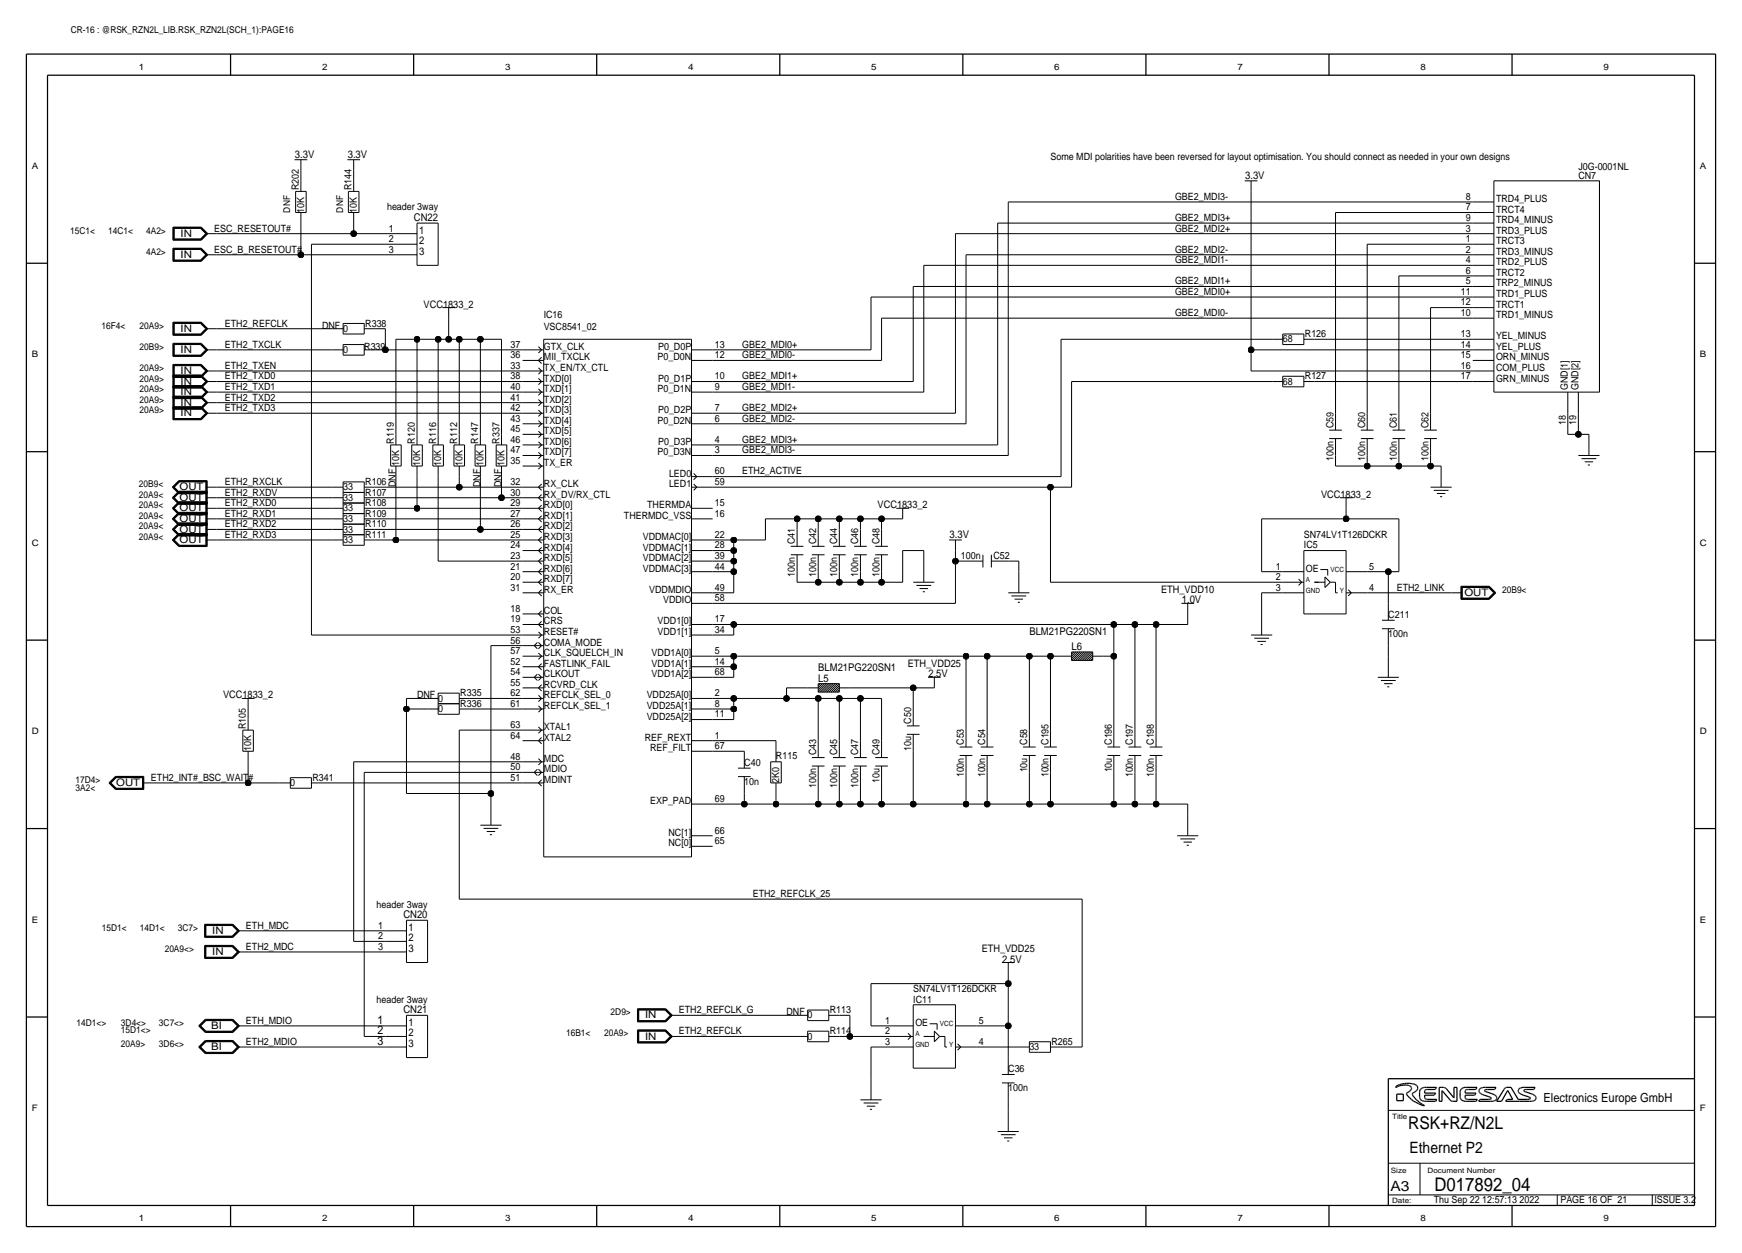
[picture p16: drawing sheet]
<svg xmlns="http://www.w3.org/2000/svg" width="419mm" height="301mm" viewBox="0 0 419 301" stroke-linecap="round" stroke-linejoin="round" font-family="sans-serif">
<defs><g id="words">
<text font-size="4.5" x="345.1" y="286.3">D017892_04</text>
<text font-size="4.2" x="338.8" y="271.6">RSK+RZ/N2L</text>
<text font-size="3.8" x="339.1" y="277.2">Ethernet P2</text>
<text font-size="3.4" x="334.5" y="286.3">A3</text>
<text font-size="3" x="371.3" y="265">Electronics Europe GmbH</text>
<g font-size="2.9">
<text x="90.8" y="251.3">3</text>
<text x="90.8" y="248.7">2</text>
<text x="90.8" y="246.2">1</text>
</g>
<g font-size="2.6">
<text x="71" y="37.9">3.3V</text>
<text x="83.7" y="37.9">3.3V</text>
<text x="299.6" y="43">3.3V</text>
<text x="99.6" y="53.1">CN22</text>
<text x="100.8" y="58.7">2</text>
<text x="100.8" y="56.2">1</text>
<text x="100.8" y="61.3">3</text>
<text x="228.4" y="129.3">3.3V</text>
<text x="284.3" y="145.1">1.0V</text>
<text x="247.6" y="152.7">BLM21PG220SN1</text>
<text x="196.8" y="161.3">BLM21PG220SN1</text>
<text x="257.8" y="156.3">L6</text>
<text x="196.8" y="163.9">L5</text>
<text x="223.4" y="162.9">2.5V</text>
<text x="97" y="220.8">CN20</text>
<text x="98.3" y="226.4">2</text>
<text x="98.3" y="223.8">1</text>
<text x="98.3" y="228.9">3</text>
<text x="241.1" y="231.4">2.5V</text>
<text x="97" y="243.6">CN21</text>
<text x="98.3" y="251.8">3</text>
<text x="98.3" y="249.2">2</text>
<text x="98.3" y="246.7">1</text>
</g>
<g font-size="2.5">
<text x="43.4" y="56.9">IN</text>
<text x="43.4" y="62">IN</text>
<text x="101.9" y="74">VCC1833_2</text>
<text x="43.4" y="79.8">IN</text>
<text x="43.4" y="84.9">IN</text>
<text x="43.4" y="90">IN</text>
<text x="43.4" y="92.5">IN</text>
<text x="43.4" y="95">IN</text>
<text x="43.4" y="97.6">IN</text>
<text x="43.4" y="100.1">IN</text>
<text x="43.2" y="117.9">OUT</text>
<text x="317.8" y="119.7">VCC1833_2</text>
<text x="43.2" y="120.4">OUT</text>
<text x="43.2" y="123">OUT</text>
<text x="43.2" y="125.5">OUT</text>
<text x="211.1" y="122.2">VCC1833_2</text>
<text x="43.2" y="130.6">OUT</text>
<text x="43.2" y="128.1">OUT</text>
<text x="279.4" y="142.5">ETH_VDD10</text>
<text x="352.3" y="143.3">OUT</text>
<text x="218.4" y="160.3">ETH_VDD25</text>
<text x="53.7" y="167.9">VCC1833_2</text>
<text x="27.9" y="189">OUT</text>
<text x="51.1" y="224.6">IN</text>
<text x="51.1" y="229.7">IN</text>
<text x="236.2" y="228.9">ETH_VDD25</text>
<text x="155.2" y="244.9">IN</text>
<text x="50.8" y="247.4">BI</text>
<text x="155.2" y="250">IN</text>
<text x="50.8" y="252.5">BI</text>
</g>
<g font-size="2.4">
<text x="252.7" y="38.4">Some MDI polarities have been reversed for layout optimisation. You should connect as needed in your own designs</text>
<text x="379.7" y="40.8">J0G-0001NL</text>
<text x="71.9" y="45.8" transform="rotate(-90 71.9 45.8)">R202</text>
<text x="84.6" y="45.8" transform="rotate(-90 84.6 45.8)">R144</text>
<text x="379.7" y="43">CN7</text>
<text x="73.2" y="51.1" transform="rotate(-90 73.2 51.1)">10K</text>
<text x="85.9" y="51.1" transform="rotate(-90 85.9 51.1)">10K</text>
<text x="93.1" y="50.6">header 3way</text>
<text x="282.7" y="48.1">GBE2_MDI3-</text>
<text x="282.7" y="53.1">GBE2_MDI3+</text>
<text x="352.6" y="48.1">8</text>
<text x="352.6" y="53.1">9</text>
<text x="352.6" y="50.6">7</text>
<text x="359.9" y="53.6">TRD4_MINUS</text>
<text x="359.9" y="48.6">TRD4_PLUS</text>
<text x="359.9" y="51.1">TRCT4</text>
<text x="51.6" y="55.7">ESC_RESETOUT#</text>
<text x="93.5" y="58.2">2</text>
<text x="93.5" y="55.7">1</text>
<text x="282.7" y="55.7">GBE2_MDI2+</text>
<text x="352.6" y="55.7">3</text>
<text x="352.6" y="58.2">1</text>
<text x="359.9" y="56.2">TRD3_PLUS</text>
<text x="359.9" y="58.7">TRCT3</text>
<text x="51.6" y="60.8">ESC_B_RESETOUT#</text>
<text x="93.5" y="60.8">3</text>
<text x="282.7" y="60.8">GBE2_MDI2-</text>
<text x="282.7" y="63.3">GBE2_MDI1-</text>
<text x="352.6" y="60.8">2</text>
<text x="352.6" y="63.3">4</text>
<text x="352.6" y="65.8">6</text>
<text x="359.9" y="63.8">TRD2_PLUS</text>
<text x="359.9" y="61.3">TRD3_MINUS</text>
<text x="282.7" y="68.4">GBE2_MDI1+</text>
<text x="282.7" y="70.9">GBE2_MDI0+</text>
<text x="351.4" y="70.9">11</text>
<text x="352.6" y="68.4">5</text>
<text x="359.9" y="68.9">TRP2_MINUS</text>
<text x="359.9" y="71.4">TRD1_PLUS</text>
<text x="359.9" y="66.3">TRCT2</text>
<text x="130.8" y="76.5">IC16</text>
<text x="282.7" y="76">GBE2_MDI0-</text>
<text x="351.4" y="76">10</text>
<text x="351.4" y="73.5">12</text>
<text x="359.9" y="74">TRCT1</text>
<text x="359.9" y="76.5">TRD1_MINUS</text>
<text x="54.1" y="78.5">ETH2_REFCLK</text>
<text x="54.1" y="83.6">ETH2_TXCLK</text>
<text x="77.5" y="79">DNF</text>
<text x="82.5" y="79.8">0</text>
<text x="87.9" y="78.5">R338</text>
<text x="122.8" y="83.6">37</text>
<text x="130.8" y="79.4">VSC8541_02</text>
<text x="172" y="83.6">13</text>
<text x="178.6" y="83.6">GBE2_MDI0+</text>
<text x="308.6" y="82.3">68</text>
<text x="313.9" y="81.1">R126</text>
<text x="351.4" y="83.6">14</text>
<text x="351.4" y="81.1">13</text>
<text x="359.9" y="81.6">YEL_MINUS</text>
<text x="54.1" y="88.7">ETH2_TXEN</text>
<text x="82.5" y="84.9">0</text>
<text x="87.6" y="84.1">R339</text>
<text x="122.8" y="88.7">33</text>
<text x="122.8" y="86.2">36</text>
<text x="130.9" y="84.1">GTX_CLK</text>
<text x="130.9" y="86.7">MII_TXCLK</text>
<text x="130.9" y="89.2">TX_EN/TX_CTL</text>
<text x="158.2" y="86.7">P0_D0N</text>
<text x="158.3" y="84.1">P0_D0P</text>
<text x="172" y="86.2">12</text>
<text x="178.6" y="86.2">GBE2_MDI0-</text>
<text x="351.4" y="86.2">15</text>
<text x="351.4" y="88.7">16</text>
<text x="359.9" y="89.2">COM_PLUS</text>
<text x="359.9" y="86.7">ORN_MINUS</text>
<text x="359.9" y="84.1">YEL_PLUS</text>
<text x="54.1" y="91.2">ETH2_TXD0</text>
<text x="54.1" y="93.8">ETH2_TXD1</text>
<text x="122.8" y="93.8">40</text>
<text x="122.8" y="91.2">38</text>
<text x="130.9" y="94.3">TXD[1]</text>
<text x="130.9" y="91.7">TXD[0]</text>
<text x="158.2" y="94.3">P0_D1N</text>
<text x="158.3" y="91.7">P0_D1P</text>
<text x="172" y="91.2">10</text>
<text x="172" y="93.8">9</text>
<text x="178.6" y="91.2">GBE2_MDI1+</text>
<text x="178.6" y="93.8">GBE2_MDI1-</text>
<text x="308.6" y="92.5">68</text>
<text x="313.9" y="91.2">R127</text>
<text x="351.4" y="91.2">17</text>
<text x="359.9" y="91.7">GRN_MINUS</text>
<text x="377.2" y="93.8" transform="rotate(-90 377.2 93.8)">GND[1]</text>
<text x="379.7" y="93.8" transform="rotate(-90 379.7 93.8)">GND[2]</text>
<text x="54.1" y="98.9">ETH2_TXD3</text>
<text x="54.1" y="96.3">ETH2_TXD2</text>
<text x="122.8" y="101.4">43</text>
<text x="122.8" y="98.9">42</text>
<text x="122.8" y="96.3">41</text>
<text x="130.9" y="101.9">TXD[4]</text>
<text x="130.9" y="99.4">TXD[3]</text>
<text x="130.9" y="96.8">TXD[2]</text>
<text x="158.2" y="101.9">P0_D2N</text>
<text x="158.3" y="99.4">P0_D2P</text>
<text x="172" y="98.9">7</text>
<text x="172" y="101.4">6</text>
<text x="178.6" y="98.9">GBE2_MDI2+</text>
<text x="178.6" y="101.4">GBE2_MDI2-</text>
<text x="94.7" y="106.7" transform="rotate(-90 94.7 106.7)">R119</text>
<text x="99.8" y="106.7" transform="rotate(-90 99.8 106.7)">R120</text>
<text x="104.9" y="106.7" transform="rotate(-90 104.9 106.7)">R116</text>
<text x="110" y="106.7" transform="rotate(-90 110 106.7)">R112</text>
<text x="115.1" y="106.7" transform="rotate(-90 115.1 106.7)">R147</text>
<text x="120.1" y="106.7" transform="rotate(-90 120.1 106.7)">R337</text>
<text x="122.8" y="106.5">46</text>
<text x="122.8" y="103.9">45</text>
<text x="130.9" y="107">TXD[6]</text>
<text x="130.9" y="104.4">TXD[5]</text>
<text x="158.3" y="107">P0_D3P</text>
<text x="172" y="106.5">4</text>
<text x="178.6" y="106.5">GBE2_MDI3+</text>
<text x="320.8" y="102.9" transform="rotate(-90 320.8 102.9)">C59</text>
<text x="328.4" y="102.9" transform="rotate(-90 328.4 102.9)">C60</text>
<text x="336" y="102.9" transform="rotate(-90 336 102.9)">C61</text>
<text x="343.7" y="102.9" transform="rotate(-90 343.7 102.9)">C62</text>
<text x="376.7" y="102.3" transform="rotate(-90 376.7 102.3)">18</text>
<text x="379.2" y="102.3" transform="rotate(-90 379.2 102.3)">19</text>
<text x="96" y="112.1" transform="rotate(-90 96 112.1)">10K</text>
<text x="101.1" y="112.1" transform="rotate(-90 101.1 112.1)">10K</text>
<text x="106.2" y="112.1" transform="rotate(-90 106.2 112.1)">10K</text>
<text x="111.3" y="112.1" transform="rotate(-90 111.3 112.1)">10K</text>
<text x="116.3" y="112.1" transform="rotate(-90 116.3 112.1)">10K</text>
<text x="121.4" y="112.1" transform="rotate(-90 121.4 112.1)">10K</text>
<text x="122.8" y="109">47</text>
<text x="122.8" y="111.6">35</text>
<text x="130.9" y="109.5">TXD[7]</text>
<text x="130.9" y="112.1">TX_ER</text>
<text x="158.2" y="109.5">P0_D3N</text>
<text x="172" y="109">3</text>
<text x="178.6" y="109">GBE2_MDI3-</text>
<text x="320.8" y="110.7" transform="rotate(-90 320.8 110.7)">100n</text>
<text x="328.4" y="110.7" transform="rotate(-90 328.4 110.7)">100n</text>
<text x="336" y="110.7" transform="rotate(-90 336 110.7)">100n</text>
<text x="343.7" y="110.7" transform="rotate(-90 343.7 110.7)">100n</text>
<text x="54.1" y="119.2">ETH2_RXDV</text>
<text x="54.1" y="116.6">ETH2_RXCLK</text>
<text x="82.5" y="117.9">33</text>
<text x="87.9" y="116.6">R106</text>
<text x="87.9" y="119.2">R107</text>
<text x="95.2" y="117.1" transform="rotate(-90 95.2 117.1)">DNF</text>
<text x="115.6" y="117.1" transform="rotate(-90 115.6 117.1)">DNF</text>
<text x="120.6" y="117.1" transform="rotate(-90 120.6 117.1)">DNF</text>
<text x="122.8" y="119.2">30</text>
<text x="122.8" y="116.6">32</text>
<text x="130.9" y="117.1">RX_CLK</text>
<text x="130.9" y="119.7">RX_DV/RX_CTL</text>
<text x="161" y="114.6">LED0</text>
<text x="161" y="117.1">LED1</text>
<text x="172" y="116.6">59</text>
<text x="172" y="114.1">60</text>
<text x="178.6" y="114.1">ETH2_ACTIVE</text>
<text x="54.1" y="124.3">ETH2_RXD1</text>
<text x="54.1" y="121.7">ETH2_RXD0</text>
<text x="82.5" y="125.5">33</text>
<text x="82.5" y="123">33</text>
<text x="82.5" y="120.4">33</text>
<text x="87.9" y="121.7">R108</text>
<text x="87.9" y="124.3">R109</text>
<text x="122.8" y="124.3">27</text>
<text x="122.8" y="121.7">29</text>
<text x="130.9" y="124.8">RXD[1]</text>
<text x="130.9" y="122.2">RXD[0]</text>
<text x="150.1" y="124.8">THERMDC_VSS</text>
<text x="155.7" y="122.2">THERMDA</text>
<text x="172" y="124.3">16</text>
<text x="172" y="121.7">15</text>
<text x="54.1" y="129.3">ETH2_RXD3</text>
<text x="54.1" y="126.8">ETH2_RXD2</text>
<text x="82.5" y="128.1">33</text>
<text x="82.5" y="130.6">33</text>
<text x="87.9" y="129.3">R111</text>
<text x="87.9" y="126.8">R110</text>
<text x="122.8" y="131.9">24</text>
<text x="122.8" y="129.3">25</text>
<text x="122.8" y="126.8">26</text>
<text x="130.9" y="129.8">RXD[3]</text>
<text x="130.9" y="127.3">RXD[2]</text>
<text x="154.6" y="129.8">VDDMAC[0]</text>
<text x="172" y="131.9">28</text>
<text x="172" y="129.3">22</text>
<text x="191.3" y="130.9" transform="rotate(-90 191.3 130.9)">C41</text>
<text x="196.3" y="130.9" transform="rotate(-90 196.3 130.9)">C42</text>
<text x="201.4" y="130.9" transform="rotate(-90 201.4 130.9)">C44</text>
<text x="206.5" y="130.9" transform="rotate(-90 206.5 130.9)">C46</text>
<text x="211.6" y="130.9" transform="rotate(-90 211.6 130.9)">C48</text>
<text x="313.7" y="129.3">SN74LV1T126DCKR</text>
<text x="313.7" y="131.9">IC5</text>
<text x="122.8" y="137">21</text>
<text x="122.8" y="134.4">23</text>
<text x="130.9" y="137.5">RXD[6]</text>
<text x="130.9" y="134.9">RXD[5]</text>
<text x="130.9" y="132.4">RXD[4]</text>
<text x="154.6" y="137.5">VDDMAC[3]</text>
<text x="154.6" y="134.9">VDDMAC[2]</text>
<text x="154.6" y="132.4">VDDMAC[1]</text>
<text x="172" y="137">44</text>
<text x="172" y="134.4">39</text>
<text x="231.2" y="134.4">100n</text>
<text x="239" y="134.4">C52</text>
<text x="306.9" y="137">1</text>
<text x="314.2" y="137.5">OE</text>
<text x="329.4" y="137">5</text>
<text x="122.8" y="139.5">20</text>
<text x="122.8" y="142">31</text>
<text x="130.9" y="140">RXD[7]</text>
<text x="130.9" y="142.5">RX_ER</text>
<text x="156.2" y="142.5">VDDMDIO</text>
<text x="172" y="142">49</text>
<text x="191.3" y="138.7" transform="rotate(-90 191.3 138.7)">100n</text>
<text x="196.3" y="138.7" transform="rotate(-90 196.3 138.7)">100n</text>
<text x="201.4" y="138.7" transform="rotate(-90 201.4 138.7)">100n</text>
<text x="206.5" y="138.7" transform="rotate(-90 206.5 138.7)">100n</text>
<text x="211.6" y="138.7" transform="rotate(-90 211.6 138.7)">100n</text>
<text x="306.9" y="142">3</text>
<text x="306.9" y="139.5">2</text>
<text x="329.4" y="142">4</text>
<text x="336" y="142">ETH2_LINK</text>
<text x="122.8" y="149.7">19</text>
<text x="122.8" y="147.1">18</text>
<text x="130.9" y="147.6">COL</text>
<text x="159.5" y="145.1">VDDIO</text>
<text x="172" y="144.6">58</text>
<text x="172" y="149.7">17</text>
<text x="334" y="148.6">C211</text>
<text x="122.8" y="152.2">53</text>
<text x="122.8" y="154.7">56</text>
<text x="130.9" y="155.2">COMA_MODE</text>
<text x="130.9" y="152.7">RESET#</text>
<text x="130.9" y="150.2">CRS</text>
<text x="158.2" y="152.7">VDD1[1]</text>
<text x="158.2" y="150.2">VDD1[0]</text>
<text x="172" y="152.2">34</text>
<text x="334" y="153.2">100n</text>
<text x="122.8" y="159.8">52</text>
<text x="122.8" y="157.3">57</text>
<text x="130.9" y="157.8">CLK_SQUELCH_IN</text>
<text x="130.9" y="160.3">FASTLINK_FAIL</text>
<text x="156.8" y="160.3">VDD1A[1]</text>
<text x="156.8" y="157.8">VDD1A[0]</text>
<text x="172" y="159.8">14</text>
<text x="172" y="157.3">5</text>
<text x="100.3" y="167.9">DNF</text>
<text x="110.7" y="167.4">R335</text>
<text x="122.8" y="167.4">62</text>
<text x="122.8" y="164.9">55</text>
<text x="122.8" y="162.4">54</text>
<text x="130.9" y="167.9">REFCLK_SEL_0</text>
<text x="130.9" y="165.4">RCVRD_CLK</text>
<text x="130.9" y="162.9">CLKOUT</text>
<text x="155.6" y="167.9">VDD25A[0]</text>
<text x="156.8" y="162.9">VDD1A[2]</text>
<text x="172" y="167.4">2</text>
<text x="172" y="162.4">68</text>
<text x="105.4" y="168.7">0</text>
<text x="105.4" y="171.2">0</text>
<text x="110.7" y="170">R336</text>
<text x="122.8" y="170">61</text>
<text x="130.9" y="170.5">REFCLK_SEL_1</text>
<text x="155.6" y="173">VDD25A[2]</text>
<text x="155.6" y="170.5">VDD25A[1]</text>
<text x="172" y="172.5">11</text>
<text x="172" y="170">8</text>
<text x="59.2" y="175.3" transform="rotate(-90 59.2 175.3)">R105</text>
<text x="122.8" y="177.6">64</text>
<text x="122.8" y="175.1">63</text>
<text x="130.9" y="178.1">XTAL2</text>
<text x="130.9" y="175.6">XTAL1</text>
<text x="155.1" y="178.1">REF_REXT</text>
<text x="172" y="177.6">1</text>
<text x="219.2" y="174" transform="rotate(-90 219.2 174)">C50</text>
<text x="231.9" y="179.1" transform="rotate(-90 231.9 179.1)">C53</text>
<text x="237" y="179.1" transform="rotate(-90 237 179.1)">C54</text>
<text x="247.1" y="179.1" transform="rotate(-90 247.1 179.1)">C58</text>
<text x="252.2" y="179.1" transform="rotate(-90 252.2 179.1)">C195</text>
<text x="267.5" y="179.1" transform="rotate(-90 267.5 179.1)">C196</text>
<text x="272.5" y="179.1" transform="rotate(-90 272.5 179.1)">C197</text>
<text x="277.6" y="179.1" transform="rotate(-90 277.6 179.1)">C198</text>
<text x="60.5" y="180.6" transform="rotate(-90 60.5 180.6)">10K</text>
<text x="122.8" y="185.2">50</text>
<text x="122.8" y="182.7">48</text>
<text x="130.9" y="185.7">MDIO</text>
<text x="130.9" y="183.2">MDC</text>
<text x="156.4" y="180.6">REF_FILT</text>
<text x="172" y="180.1">67</text>
<text x="179.1" y="184.2">C40</text>
<text x="186.7" y="182.4">R115</text>
<text x="196.3" y="181.7" transform="rotate(-90 196.3 181.7)">C43</text>
<text x="201.4" y="181.7" transform="rotate(-90 201.4 181.7)">C45</text>
<text x="206.5" y="181.7" transform="rotate(-90 206.5 181.7)">C47</text>
<text x="211.6" y="181.7" transform="rotate(-90 211.6 181.7)">C49</text>
<text x="219.2" y="180.7" transform="rotate(-90 219.2 180.7)">10u</text>
<text x="247.1" y="185.7" transform="rotate(-90 247.1 185.7)">10u</text>
<text x="267.5" y="185.7" transform="rotate(-90 267.5 185.7)">10u</text>
<text x="36.3" y="187.8">ETH2_INT#_BSC_WAIT#</text>
<text x="69.8" y="189">0</text>
<text x="75.2" y="187.8">R341</text>
<text x="122.8" y="187.8">51</text>
<text x="130.9" y="188.3">MDINT</text>
<text x="179.1" y="188.8">10n</text>
<text x="187.5" y="188.3" transform="rotate(-90 187.5 188.3)">2K0</text>
<text x="196.3" y="189.5" transform="rotate(-90 196.3 189.5)">100n</text>
<text x="201.4" y="189.5" transform="rotate(-90 201.4 189.5)">100n</text>
<text x="206.5" y="189.5" transform="rotate(-90 206.5 189.5)">100n</text>
<text x="211.6" y="188.3" transform="rotate(-90 211.6 188.3)">10u</text>
<text x="231.9" y="186.9" transform="rotate(-90 231.9 186.9)">100n</text>
<text x="237" y="186.9" transform="rotate(-90 237 186.9)">100n</text>
<text x="252.2" y="186.9" transform="rotate(-90 252.2 186.9)">100n</text>
<text x="272.5" y="186.9" transform="rotate(-90 272.5 186.9)">100n</text>
<text x="277.6" y="186.9" transform="rotate(-90 277.6 186.9)">100n</text>
<text x="156.4" y="193.3">EXP_PAD</text>
<text x="172" y="192.8">69</text>
<text x="160.8" y="201">NC[1]</text>
<text x="160.8" y="203.5">NC[0]</text>
<text x="172" y="200.5">66</text>
<text x="172" y="203">65</text>
<text x="181.1" y="215.7">ETH2_REFCLK_25</text>
<text x="90.6" y="218.2">header 3way</text>
<text x="59.2" y="223.3">ETH_MDC</text>
<text x="91" y="225.9">2</text>
<text x="91" y="223.3">1</text>
<text x="59.2" y="228.4">ETH2_MDC</text>
<text x="91" y="228.4">3</text>
<text x="219.7" y="238.6">SN74LV1T126DCKR</text>
<text x="90.6" y="241.1">header 3way</text>
<text x="163.3" y="243.6">ETH2_REFCLK_G</text>
<text x="189.2" y="244.1">DNF</text>
<text x="194.3" y="244.9">0</text>
<text x="199.6" y="243.6">R113</text>
<text x="219.7" y="241.1">IC11</text>
<text x="59.2" y="246.2">ETH_MDIO</text>
<text x="59.2" y="251.3">ETH2_MDIO</text>
<text x="163.3" y="248.7">ETH2_REFCLK</text>
<text x="194.3" y="250">0</text>
<text x="199.6" y="248.7">R114</text>
<text x="212.9" y="246.2">1</text>
<text x="212.9" y="251.3">3</text>
<text x="212.9" y="248.7">2</text>
<text x="220.2" y="246.7">OE</text>
<text x="235.5" y="251.3">4</text>
<text x="235.5" y="246.2">5</text>
<text x="253" y="251.3">R265</text>
<text x="242.6" y="257.9">C36</text>
<text x="247.6" y="252.5">33</text>
<text x="242.6" y="262.4">100n</text>
<text x="344.9" y="289.4">Thu Sep 22 12:57:13 2022</text>
<text x="375.4" y="289.4">PAGE 16 OF 21</text>
<text x="398" y="289.4">ISSUE 3.2</text>
</g>
<g font-size="2.3">
<text x="17" y="7.9">CR-16 : @RSK_RZN2L_LIB.RSK_RZN2L(SCH_1):PAGE16</text>
<text x="69.8" y="51.1" transform="rotate(-90 69.8 51.1)">DNF</text>
<text x="82.5" y="51.1" transform="rotate(-90 82.5 51.1)">DNF</text>
<text x="16.9" y="56.2">15C1&lt;</text>
<text x="26" y="56.2">14C1&lt;</text>
<text x="35.2" y="56.2">4A2&gt;</text>
<text x="35.2" y="61.3">4A2&gt;</text>
<text x="24.4" y="79">16F4&lt;</text>
<text x="33.6" y="79">20A9&gt;</text>
<text x="33.6" y="89.2">20A9&gt;</text>
<text x="33.6" y="84.1">20B9&gt;</text>
<text x="33.6" y="91.7">20A9&gt;</text>
<text x="33.6" y="94.3">20A9&gt;</text>
<text x="33.6" y="99.4">20A9&gt;</text>
<text x="33.6" y="96.8">20A9&gt;</text>
<text x="33.4" y="119.7">20A9&lt;</text>
<text x="33.4" y="117.1">20B9&lt;</text>
<text x="33.4" y="124.8">20A9&lt;</text>
<text x="33.4" y="122.2">20A9&lt;</text>
<text x="33.4" y="129.8">20A9&lt;</text>
<text x="33.4" y="127.3">20A9&lt;</text>
<text x="361.4" y="142.5">20B9&lt;</text>
<text x="18.2" y="188.3">17D4&gt;</text>
<text x="18.2" y="190.1">3A2&lt;</text>
<text x="24.5" y="223.8">15D1&lt;</text>
<text x="33.6" y="223.8">14D1&lt;</text>
<text x="42.8" y="223.8">3C7&gt;</text>
<text x="39.6" y="228.9">20A9&lt;&gt;</text>
<text x="146.9" y="244.1">2D9&gt;</text>
<text x="18.4" y="246.7">14D1&lt;&gt;</text>
<text x="29.1" y="246.7">3D4&lt;&gt;</text>
<text x="29.1" y="248.5">15D1&lt;&gt;</text>
<text x="29.1" y="251.8">20A9&gt;</text>
<text x="38.3" y="246.7">3C7&lt;&gt;</text>
<text x="38.3" y="251.8">3D6&lt;&gt;</text>
<text x="136.2" y="249.2">16B1&lt;</text>
<text x="145.3" y="249.2">20A9&gt;</text>
</g>
<g font-size="2.1">
<text x="33.4" y="16.8">1</text>
<text x="77.5" y="16.8">2</text>
<text x="121.5" y="16.8">3</text>
<text x="165.6" y="16.8">4</text>
<text x="209.6" y="16.8">5</text>
<text x="253.6" y="16.8">6</text>
<text x="297.7" y="16.8">7</text>
<text x="341.7" y="16.8">8</text>
<text x="385.8" y="16.8">9</text>
<text x="7.6" y="40.6">A</text>
<text x="408.9" y="40.6">A</text>
<text x="7.6" y="86">B</text>
<text x="408.9" y="86">B</text>
<text x="7.6" y="131.3">C</text>
<text x="408.9" y="131.3">C</text>
<text x="7.6" y="176.6">D</text>
<text x="408.9" y="176.6">D</text>
<text x="7.6" y="221.9">E</text>
<text x="408.9" y="221.9">E</text>
<text x="7.6" y="267.2">F</text>
<text x="408.9" y="267.2">F</text>
<text x="33.4" y="293.7">1</text>
<text x="77.5" y="293.7">2</text>
<text x="121.5" y="293.7">3</text>
<text x="165.6" y="293.7">4</text>
<text x="209.6" y="293.7">5</text>
<text x="253.6" y="293.7">6</text>
<text x="297.7" y="293.7">7</text>
<text x="341.7" y="293.7">8</text>
<text x="385.8" y="293.7">9</text>
</g>
<g font-size="1.8">
<text x="334.9" y="269">Title</text>
<text x="334.6" y="282.1">Size</text>
<text x="343.5" y="282.1">Document Number</text>
<text x="334.9" y="289.4">Date:</text>
</g>
<g font-size="1.7">
<text x="320.1" y="137.5">VCC</text>
<text x="314.2" y="142.5">GND</text>
<text x="314.2" y="140">A</text>
<text x="322.3" y="142.5">Y</text>
<text x="220.2" y="251.8">GND</text>
<text x="220.2" y="249.2">A</text>
<text x="226.1" y="246.7">VCC</text>
<text x="228.3" y="251.8">Y</text>
</g>
</g></defs>
<g fill="none" stroke="#000" stroke-width=".24">
<path d="M70.9 38.4h3zM72.4 38.4v2.5zM83.6 38.4h3zM85.1 38.4v2.5zM41.6 59.7v3.1zM41.6 59.7h6.8zM41.6 54.6v3.2zM41.6 57.8h6.8zM41.6 54.6h6.8zM41.7 59.8h6.7zM41.7 59.8v2.9zM41.7 54.7h6.7z"/>
<path d="M41.7 54.7v3zM41.7 57.7h6.7zM41.8 59.9h6.5zM41.8 59.9v2.7zM41.8 54.8h6.5zM41.8 54.8v2.8zM41.8 57.6h6.5zM41.9 60h6.4zM41.9 60v2.5zM41.9 54.9h6.4zM41.9 54.9v2.6zM41.9 57.5h6.4z"/>
<path d="M48.3 60l1.2 1.3zM48.3 54.9l1.2 1.3zM48.3 57.5l1.2-1.3zM48.3 59.9l1.4 1.4zM48.3 54.8l1.4 1.4zM48.3 57.6l1.4-1.4zM48.4 59.8l1.4 1.5zM48.4 54.7l1.4 1.5zM48.4 57.7l1.4-1.5zM48.4 59.7l1.6 1.6zM48.4 54.6l1.6 1.6zM48.4 57.8l1.6-1.6z"/>
<path d="M49.5 56.2h2.6zM52.1 56.2h33zM71.1 51.1h2.6zM71.1 46v5.1zM71.1 46h2.6zM72.4 53.6v7.7zM72.4 40.9v2.6zM72.4 51.1v2.5zM72.4 43.5v2.5zM73.7 46v5.1zM74.9 58.7v94zM74.9 58.7h20.3z"/>
<path d="M83.8 51.1h2.6zM83.8 46v5.1zM83.8 46h2.6zM85.1 40.9v2.6zM85.1 56.2h10.1zM85.1 53.6v2.6zM85.1 51.1v2.5zM85.1 43.5v2.5zM86.4 46v5.1zM95.2 58.7h5.1zM95.2 56.2h5.1zM100.3 53.6v10.2z"/>
<path d="M100.3 53.6h5.1zM105.4 53.6v10.2zM229.9 56.2h124.4zM229.9 56.2v43.2zM240 53.6v53.4zM240 53.6h114.3zM242.6 48.6h111.7zM242.6 48.6v60.9zM299.5 43.5h3zM301 46v38.1zM301 43.5v2.5zM321.3 51.1v48.3z"/>
<path d="M321.3 51.1h33zM328.9 58.7h25.4zM328.9 58.7v40.7zM354.3 56.2h5.1zM354.3 58.7h5.1zM354.3 53.6h5.1zM354.3 48.6h5.1zM354.3 51.1h5.1zM359.4 43.5v50.8zM359.4 43.5h25.4zM384.8 43.5v50.8zM41.6 77.5v3.1z"/>
<path d="M41.6 77.5h6.8zM41.6 62.8h6.8zM41.7 77.6h6.7zM41.7 77.6v2.9zM41.7 62.7h6.7zM41.8 77.7h6.5zM41.8 77.7v2.7zM41.8 62.6h6.5zM41.9 77.8h6.4zM41.9 77.8v2.5zM41.9 62.5h6.4zM48.3 77.8l1.2 1.2z"/>
<path d="M48.3 77.7l1.4 1.3zM48.4 77.6l1.4 1.4zM48.4 77.5l1.6 1.5zM49.5 79h2.6zM49.5 61.3h2.6zM49.5 61.3l-1.2 1.2zM49.7 61.3l-1.4 1.3zM49.8 79l-1.4 1.5zM49.8 61.3l-1.4 1.4zM50 61.3l-1.6 1.5zM52.1 61.3h20.3zM52.1 79h27.9z"/>
<path d="M72.4 61.3h22.8zM80 79h2.5zM82.5 77.8h5.1zM82.5 77.8v2.5zM87.6 79h2.6zM87.6 77.8v2.5zM90.2 79h2.5zM92.7 79v5.1zM95.2 61.3h5.1zM100.3 63.8h5.1zM106.4 74h3.1zM107.9 76.5v5.1z"/>
<path d="M107.9 74v2.5zM209.5 71.4v12.7zM209.5 71.4h144.8zM212.1 76.5h142.2zM212.1 76.5v10.2zM219.7 68.9v22.8zM219.7 68.9h134.6zM222.2 63.8h132.1zM222.2 63.8v30.5zM232.4 61.3h121.9zM232.4 61.3v40.6zM336.5 66.3h17.8z"/>
<path d="M336.5 66.3v33.1zM344.2 74h10.1zM344.2 74v25.4zM354.3 68.9h5.1zM354.3 63.8h5.1zM354.3 61.3h5.1zM354.3 74h5.1zM354.3 71.4h5.1zM354.3 76.5h5.1zM354.3 66.3h5.1zM41.6 80.6h6.8zM41.6 82.6v3.1z"/>
<path d="M41.6 85.7h6.8zM41.6 82.6h6.8zM41.6 87.6v3.2zM41.6 90.8h6.8zM41.6 87.6h6.8zM41.6 90.2v3.1zM41.6 93.3h6.8zM41.6 90.2h6.8zM41.6 92.7v3.2zM41.6 95.9h6.8zM41.6 92.7h6.8zM41.6 95.3v3.1z"/>
<path d="M41.6 98.4h6.8zM41.6 95.3h6.8zM41.6 97.8v3.1zM41.6 97.8h6.8zM41.7 80.5h6.7zM41.7 82.7h6.7zM41.7 82.7v2.9zM41.7 85.6h6.7zM41.7 87.7h6.7zM41.7 87.7v3zM41.7 90.7h6.7zM41.7 90.3h6.7z"/>
<path d="M41.7 90.3v2.9zM41.7 93.2h6.7zM41.7 92.8h6.7zM41.7 92.8v3zM41.7 95.8h6.7zM41.7 95.4h6.7zM41.7 95.4v2.9zM41.7 98.3h6.7zM41.7 97.9h6.7zM41.7 97.9v2.9zM41.8 80.4h6.5zM41.8 82.8h6.5z"/>
<path d="M41.8 82.8v2.7zM41.8 85.5h6.5zM41.8 87.8h6.5zM41.8 87.8v2.8zM41.8 90.6h6.5zM41.8 90.4h6.5zM41.8 90.4v2.7zM41.8 93.1h6.5zM41.8 92.9h6.5zM41.8 92.9v2.8zM41.8 95.7h6.5zM41.8 95.5h6.5z"/>
<path d="M41.8 95.5v2.7zM41.8 98.2h6.5zM41.8 98h6.5zM41.8 98v2.7zM41.9 80.3h6.4zM41.9 82.9h6.4zM41.9 82.9v2.5zM41.9 85.4h6.4zM41.9 87.9h6.4zM41.9 87.9v2.6zM41.9 90.5h6.4zM41.9 90.5v2.5z"/>
<path d="M41.9 93h6.4zM41.9 93v2.6zM41.9 95.6h6.4zM41.9 95.6v2.5zM41.9 98.1h6.4zM41.9 98.1v2.5zM48.3 80.3l1.2-1.3zM48.3 82.9l1.2 1.2zM48.3 85.4l1.2-1.3zM48.3 87.9l1.2 1.3zM48.3 90.5l1.2 1.2zM48.3 93l1.2-1.3z"/>
<path d="M48.3 93l1.2 1.3zM48.3 95.6l1.2-1.3zM48.3 95.6l1.2 1.2zM48.3 98.1l1.2-1.3zM48.3 98.1l1.2 1.3zM48.3 80.4l1.4-1.4zM48.3 82.8l1.4 1.3zM48.3 85.5l1.4-1.4zM48.3 87.8l1.4 1.4zM48.3 90.6l1.4-1.4zM48.3 90.4l1.4 1.3zM48.3 93.1l1.4-1.4z"/>
<path d="M48.3 92.9l1.4 1.4zM48.3 95.7l1.4-1.4zM48.3 95.5l1.4 1.3zM48.3 98.2l1.4-1.4zM48.3 98l1.4 1.4zM48.4 82.7l1.4 1.4zM48.4 85.6l1.4-1.5zM48.4 87.7l1.4 1.5zM48.4 90.3l1.4 1.4zM48.4 92.8l1.4 1.5zM48.4 95.8l1.4-1.5zM48.4 95.4l1.4 1.4z"/>
<path d="M48.4 98.3l1.4-1.5zM48.4 97.9l1.4 1.5zM48.4 80.6l1.6-1.6zM48.4 82.6l1.6 1.5zM48.4 85.7l1.6-1.6zM48.4 87.6l1.6 1.6zM48.4 90.2l1.6 1.5zM48.4 93.3l1.6-1.6zM48.4 92.7l1.6 1.6zM48.4 95.9l1.6-1.6zM48.4 95.3l1.6 1.5zM48.4 98.4l1.6-1.6z"/>
<path d="M48.4 97.8l1.6 1.6zM49.5 84.1h2.6zM49.5 89.2h2.6zM49.5 89.2l-1.2 1.3zM49.5 91.7h2.6zM49.5 94.3h2.6zM49.5 96.8h2.6zM49.5 99.4h2.6zM49.5 99.4l-1.2 1.2zM49.7 99.4l-1.4 1.3zM49.8 89.2l-1.4 1.5zM49.8 91.7l-1.4 1.5z"/>
<path d="M49.8 99.4l-1.4 1.4zM50 89.2l-1.6 1.6zM50 99.4l-1.6 1.5zM52.1 89.2h73.6zM52.1 91.7h73.6zM52.1 94.3h73.6zM52.1 96.8h73.6zM52.1 84.1h27.9zM52.1 99.4h73.6zM80 84.1h2.5zM82.5 85.4h5.1zM82.5 82.9h5.1z"/>
<path d="M82.5 82.9v2.5zM82.5 80.3h5.1zM87.6 84.1h2.6zM87.6 82.9v2.5zM90.2 84.1h2.5zM92.7 84.1h33zM95.2 81.6h5.1zM95.2 81.6v22.8zM100.3 81.6h5.1zM100.3 81.6v22.8zM105.4 81.6h2.5zM105.4 81.6v22.8z"/>
<path d="M107.9 81.6h2.6zM110.5 81.6h5.1zM110.5 81.6v22.8zM115.6 81.6h5zM115.6 81.6v22.8zM120.6 81.6v22.8zM125.7 99.4h5.1zM125.7 96.8h5.1zM125.7 94.3h5.1zM125.7 91.7h5.1zM125.7 84.1h5.1zM125.7 86.7h5.1z"/>
<path d="M125.7 89.2h5.1zM129.5 98.6l.8 .8zM129.5 96.1l.8 .7zM129.5 93.5l.8 .8zM129.5 91l.8 .7zM129.5 83.4l.8 .7zM129.5 86.7l.8 .7zM129.5 86.7l.8-.8zM129.5 88.4l.8 .8zM130.3 99.4l-.8 .7zM130.3 96.8l-.8 .8zM130.3 94.3l-.8 .7z"/>
<path d="M130.3 91.7l-.8 .8zM130.3 84.1l-.8 .8zM130.3 89.2l-.8 .8zM130.8 81.6h35.6zM130.8 81.6v124.4zM166.4 84.1h5zM166.4 86.7h5zM166.4 91.7h5zM166.4 94.3h5zM166.4 99.4h5zM166.4 81.6v124.4zM171.4 84.1h38.1z"/>
<path d="M171.4 86.7h40.7zM171.4 91.7h48.3zM171.4 94.3h50.8zM171.4 99.4h58.5zM255.3 81.6h50.8zM255.3 81.6v33zM257.8 91.7h48.3zM257.8 91.7v25.4zM301 89.2h53.3zM301 84.1v5.1zM301 84.1h53.3zM306.1 81.6h2.5z"/>
<path d="M306.1 91.7h2.5zM308.6 82.9h5.1zM308.6 80.3h5.1zM308.6 80.3v2.6zM308.6 93h5.1zM308.6 90.5h5.1zM308.6 90.5v2.5zM313.7 81.6h2.5zM313.7 80.3v2.6zM313.7 91.7h2.5zM313.7 90.5v2.5zM316.2 81.6h38.1z"/>
<path d="M316.2 91.7h38.1zM321.3 99.4v4zM328.9 99.4v4zM336.5 99.4v4zM344.2 99.4v4zM354.3 91.7h5.1zM354.3 89.2h5.1zM354.3 86.7h5.1zM354.3 84.1h5.1zM354.3 81.6h5.1zM359.4 94.3h25.4zM377.2 99.4v5z"/>
<path d="M377.2 94.3v5.1zM379.7 99.4v5zM379.7 94.3v5.1zM41.5 119.7l1.5-1.6zM41.5 119.7l1.5 1.6zM41.5 117.1l1.5-1.5zM41.5 117.1l1.5 1.6zM41.6 100.9h6.8zM41.6 119.7l1.5 1.5zM41.6 117.1l1.5 1.5zM41.7 100.8h6.7zM41.8 119.7l1.3-1.4z"/>
<path d="M41.8 119.7l1.3 1.4zM41.8 117.1l1.3-1.3zM41.8 117.1l1.3 1.4zM41.8 100.7h6.5zM41.9 100.6h6.4zM41.9 119.7l1.3 1.3zM41.9 117.1l1.3-1.2zM41.9 117.1l1.3 1.3zM43 118.1h6.8zM43 115.6h6.8zM43 118.7h6.8zM43.1 118.2l-1.5 1.5z"/>
<path d="M43.1 118.2h6.6zM43.1 115.7l-1.5 1.4zM43.1 115.7h6.6zM43.1 118.6h6.6zM43.1 118.3h6.5zM43.1 115.8h6.5zM43.1 118.5h6.5zM43.2 118.4l-1.3 1.3zM43.2 118.4h6.3zM43.2 115.9h6.3zM49.5 119.7h2.6zM49.5 118.4v2.6z"/>
<path d="M49.5 117.1h2.6zM49.5 115.9v2.5zM49.6 118.3v2.8zM49.6 115.8v2.7zM49.7 118.2v3zM49.7 115.7v2.9zM49.8 118.1v3.2zM49.8 115.6v3.1zM52.1 117.1h27.9zM52.1 119.7h27.9zM80 117.1h2.5zM80 119.7h2.5z"/>
<path d="M82.5 118.4h5.1zM82.5 115.9h5.1zM82.5 115.9v2.5zM82.5 118.4v2.6zM87.6 117.1h2.6zM87.6 115.9v2.5zM87.6 119.7h2.6zM87.6 118.4v2.6zM90.2 117.1h20.3zM90.2 119.7h30.4zM94 112.1h2.5zM94 107v5.1z"/>
<path d="M94 107h2.5zM95.2 114.6v15.2zM95.2 112.1v2.5zM95.2 104.4v2.6zM96.5 107v5.1zM99.1 112.1h2.5zM99.1 107v5.1zM99.1 107h2.5zM100.3 114.6v7.6zM100.3 112.1v2.5zM100.3 104.4v2.6zM101.6 107v5.1z"/>
<path d="M104.1 112.1h2.6zM104.1 107v5.1zM104.1 107h2.6zM105.4 114.6v20.3zM105.4 112.1v2.5zM105.4 104.4v2.6zM106.7 107v5.1zM109.2 112.1h2.6zM109.2 107v5.1zM109.2 107h2.6zM110.5 117.1h15.2zM110.5 114.6v2.5z"/>
<path d="M110.5 112.1v2.5zM110.5 104.4v2.6zM111.8 107v5.1zM114.3 112.1h2.5zM114.3 107v5.1zM114.3 107h2.5zM115.6 114.6v12.7zM115.6 112.1v2.5zM115.6 104.4v2.6zM116.8 107v5.1zM119.4 112.1h2.5zM119.4 107v5.1z"/>
<path d="M119.4 107h2.5zM120.6 114.6v5.1zM120.6 119.7h5.1zM120.6 112.1v2.5zM120.6 104.4v2.6zM121.9 107v5.1zM125.7 109.5h5.1zM125.7 107h5.1zM125.7 104.4h5.1zM125.7 101.9h5.1zM125.7 112.1h5.1zM125.7 117.1h5.1z"/>
<path d="M125.7 119.7h5.1zM129.5 108.8l.8 .7zM129.5 107.7l.8-.7zM129.5 106.2l.8 .8zM129.5 103.7l.8 .7zM129.5 101.1l.8 .8zM129.5 111.3l.8 .8zM129.5 117.1l.8 .8zM129.5 117.1l.8-.7zM129.5 119.7l.8 .7zM129.5 119.7l.8-.8zM130.3 109.5l-.8 .8z"/>
<path d="M130.3 104.4l-.8 .8zM130.3 101.9l-.8 .8zM130.3 112.1l-.8 .7zM166.4 114.6h5zM166.4 117.1h5zM166.4 101.9h5zM166.4 107h5zM166.4 109.5h5zM166.9 113.8l.7 .8zM166.9 116.4l.7 .7zM167.6 114.6l-.7 .8zM167.6 117.1l-.7 .8z"/>
<path d="M171.4 114.6h83.9zM171.4 101.9h61zM171.4 107h68.6zM171.4 109.5h71.2zM171.4 117.1h81.3zM252.7 117.1h5.1zM252.7 117.1v22.9zM319.8 103.4h3zM319.8 105.5h3zM321.3 112.1h7.6zM321.3 109.5v2.6zM321.3 105.5v4z"/>
<path d="M322.3 119.7h3.1zM323.8 119.7v2.5zM327.4 103.4h3.1zM327.4 105.5h3.1zM328.9 112.1h7.6zM328.9 109.5v2.6zM328.9 105.5v4zM335 103.4h3.1zM335 105.5h3.1zM336.5 109.5v2.6zM336.5 112.1h7.7zM336.5 105.5v4z"/>
<path d="M342.6 103.4h3.1zM342.6 105.5h3.1zM344.2 112.1h2.5zM344.2 109.5v2.6zM344.2 105.5v4zM344.2 117.1h5zM344.9 117.9h3.6zM345.7 118.7h2zM346.5 119.4h.5zM346.7 112.1v5zM377.2 104.4h2.5zM379.7 104.4h2.6z"/>
<path d="M379.7 109.5h5.1zM380.5 110.3h3.5zM381.3 111h2zM382 111.8h.5zM382.3 104.4v5.1zM41.5 122.2l1.5-1.5zM41.5 122.2l1.5 1.6zM41.5 129.8l1.5-1.5zM41.5 129.8l1.5 1.6zM41.5 124.8l1.5 1.5zM41.5 127.3l1.5-1.6zM41.5 127.3l1.5 1.6z"/>
<path d="M41.6 122.2l1.5 1.5zM41.6 129.8l1.5 1.5zM41.6 129.8l1.5-1.4zM41.6 124.8l1.5 1.4zM41.6 124.8l1.5-1.5zM41.6 127.3l1.5 1.5zM41.6 127.3l1.5-1.5zM41.8 122.2l1.3-1.3zM41.8 122.2l1.3 1.4zM41.8 129.8l1.3-1.3zM41.8 129.8l1.3 1.4zM41.8 124.8l1.3-1.4z"/>
<path d="M41.8 124.8l1.3 1.3zM41.8 127.3l1.3-1.4zM41.8 127.3l1.3 1.4zM41.9 122.2l1.3 1.3zM41.9 129.8l1.3-1.2zM41.9 129.8l1.3 1.3zM41.9 124.8l1.3 1.2zM41.9 127.3l1.3-1.3zM41.9 127.3l1.3 1.3zM43 121.3h6.8zM43 120.7h6.8zM43 123.8h6.8z"/>
<path d="M43 128.3h6.8zM43 131.4h6.8zM43 123.2l-1.5 1.6zM43 123.2h6.8zM43 126.3h6.8zM43 125.7h6.8zM43 128.9h6.8zM43.1 121.2h6.6zM43.1 120.8l-1.5 1.4zM43.1 120.8h6.6zM43.1 123.7h6.6zM43.1 128.4h6.6z"/>
<path d="M43.1 131.3h6.6zM43.1 123.3h6.6zM43.1 126.2h6.6zM43.1 125.8h6.6zM43.1 128.8h6.6zM43.1 121.1h6.5zM43.1 120.9h6.5zM43.1 123.6h6.5zM43.1 128.5h6.5zM43.1 131.2h6.5zM43.1 123.4h6.5zM43.1 126.1h6.5z"/>
<path d="M43.1 125.9h6.5zM43.1 128.7h6.5zM43.2 121h6.3zM43.2 121l-1.3 1.2zM43.2 123.5h6.3zM43.2 128.6h6.3zM43.2 131.1h6.3zM43.2 123.5l-1.3 1.3zM43.2 126h6.3zM49.5 122.2h2.6zM49.5 121v2.5zM49.5 129.8h2.6z"/>
<path d="M49.5 128.6v2.5zM49.5 124.8h2.6zM49.5 123.5v2.5zM49.5 127.3h2.6zM49.5 126v2.6zM49.6 120.9v2.7zM49.6 128.5v2.7zM49.6 123.4v2.7zM49.6 125.9v2.8zM49.7 120.8v2.9zM49.7 128.4v2.9zM49.7 123.3v2.9z"/>
<path d="M49.7 125.8v3zM49.8 120.7v3.1zM49.8 128.3v3.1zM49.8 123.2v3.1zM49.8 125.7v3.2zM52.1 129.8h27.9zM52.1 127.3h27.9zM52.1 124.8h27.9zM52.1 122.2h27.9zM80 122.2h2.5zM80 129.8h2.5zM80 124.8h2.5z"/>
<path d="M80 127.3h2.5zM82.5 121h5.1zM82.5 123.5h5.1zM82.5 121v2.5zM82.5 131.1h5.1zM82.5 128.6h5.1zM82.5 128.6v2.5zM82.5 126h5.1zM82.5 123.5v2.5zM82.5 126v2.6zM87.6 122.2h2.6zM87.6 121v2.5z"/>
<path d="M87.6 129.8h2.6zM87.6 128.6v2.5zM87.6 124.8h2.6zM87.6 123.5v2.5zM87.6 127.3h2.6zM87.6 126v2.6zM90.2 127.3h25.4zM90.2 122.2h10.1zM90.2 129.8h5zM90.2 124.8h35.5zM95.2 129.8h30.5zM100.3 122.2h25.4z"/>
<path d="M105.4 134.9h20.3zM115.6 127.3h10.1zM125.7 137.5h5.1zM125.7 134.9h5.1zM125.7 132.4h5.1zM125.7 129.8h5.1zM125.7 127.3h5.1zM125.7 124.8h5.1zM125.7 122.2h5.1zM129.5 137.5l.8 .7zM129.5 134.9l.8 .8zM129.5 132.4l.8 .7z"/>
<path d="M129.5 129.8l.8 .8zM129.5 129.8l.8-.7zM129.5 127.3l.8 .8zM129.5 127.3l.8-.8zM129.5 124.8l.8 .7zM129.5 122.2l.8 .8zM130.3 136.7l-.8 .8zM130.3 134.2l-.8 .7zM130.3 131.6l-.8 .8zM130.3 124l-.8 .8zM130.3 121.5l-.8 .7zM166.4 137.5h5z"/>
<path d="M166.4 134.9h5zM166.4 132.4h5zM166.4 129.8h5zM166.4 124.8h5zM166.4 122.2h5zM171.4 129.8h5.1zM171.4 132.4h5.1zM171.4 134.9h5.1zM171.4 137.5h5.1zM176.5 129.8h7.6zM176.5 129.8v2.6zM176.5 132.4v2.5z"/>
<path d="M176.5 134.9v2.6zM176.5 137.5v5zM184.1 124.8h7.7zM184.1 124.8v5zM190.2 131.4h3.1zM190.2 133.4h3.1zM191.8 124.8h5zM191.8 124.8v2.5zM191.8 137.5v2.5zM191.8 127.3v4.1zM191.8 133.4v4.1zM195.3 131.4h3.1z"/>
<path d="M195.3 133.4h3.1zM196.8 124.8h5.1zM196.8 124.8v2.5zM196.8 137.5v2.5zM196.8 127.3v4.1zM196.8 133.4v4.1zM200.4 131.4h3.1zM200.4 133.4h3.1zM201.9 124.8h5.1zM201.9 124.8v2.5zM201.9 137.5v2.5zM201.9 127.3v4.1z"/>
<path d="M201.9 133.4v4.1zM205.5 131.4h3zM205.5 133.4h3zM207 124.8h5.1zM207 124.8v2.5zM207 137.5v2.5zM207 127.3v4.1zM207 133.4v4.1zM210.6 131.4h3zM210.6 133.4h3zM212.1 124.8v2.5zM212.1 124.8h5.1z"/>
<path d="M212.1 137.5v2.5zM212.1 127.3v4.1zM212.1 133.4v4.1zM215.6 122.2h3.1zM217.2 132.4v7.6zM217.2 132.4h5zM217.2 122.2v2.6zM222.2 132.4v2.5zM222.2 134.9v5.1zM228.3 129.8h3.1zM229.9 134.9h2.5zM229.9 132.4v2.5z"/>
<path d="M229.9 134.9v10.2zM229.9 129.8v2.6zM232.4 134.9h4.1zM236.5 133.4v3zM238.5 134.9h4.1zM238.5 133.4v3zM242.6 134.9h2.5zM245.1 134.9v2.6zM245.1 137.5v5zM303.5 137.5h5.1zM303.5 124.8v12.7zM303.5 124.8h20.3z"/>
<path d="M308.6 137.5h5.1zM312.4 139.2l.8 .8zM313.7 132.4h10.1zM313.7 132.4v15.2zM317.7 137h1.8zM318.8 138.7l1.2 1.3zM318.8 138.7v2.6zM319.4 137v1.4zM323.8 124.8h12.7zM323.8 122.2v2.6zM323.8 137.5h5.1zM323.8 132.4v15.2z"/>
<path d="M328.9 137.5h5.1zM334 137.5h2.5zM334 137.5v7.6zM336.5 124.8v12.7zM74.9 152.7h50.8zM118.1 155.2v35.6zM118.1 155.2h7.6zM125.7 140h5.1zM125.7 157.8h5.1zM125.7 155.2h5.1zM125.7 152.7h5.1zM125.7 142.5h5.1z"/>
<path d="M125.7 150.2h5.1zM125.7 147.6h5.1zM128.5 155.2l.8 .8zM128.5 155.2l.8-.7zM129.5 140l.8 .8zM129.5 140l.8-.8zM129.5 157l.8 .8zM129.5 154.5l.8 .7zM129.5 151.9l.8 .8zM129.5 142.5l.8 .8zM129.5 142.5l.8-.7zM129.5 150.2l.8 .7z"/>
<path d="M129.5 147.6l.8 .8zM130.3 157.8l-.8 .7zM130.3 155.2l-.8 .8zM130.3 152.7l-.8 .8zM130.3 159.6l-.8 .7zM130.3 149.4l-.8 .8zM130.3 146.9l-.8 .7zM166.4 142.5h5zM166.4 152.7h5zM166.4 150.2h5zM166.4 157.8h5zM166.4 145.1h5z"/>
<path d="M171.4 152.7h5.1zM171.4 150.2h5.1zM171.4 157.8h5.1zM171.4 142.5h5.1zM171.4 145.1h58.5zM176.5 150.2v2.5zM176.5 150.2h91.5zM176.5 157.8h55.9zM176.5 157.8v2.5zM191.8 140h5zM196.8 140h5.1zM201.9 140h5.1z"/>
<path d="M207 140h5.1zM212.1 140h5.1zM219.7 140h5.1zM220.5 140.8h3.5zM221.2 141.5h2.1zM222 142.3h.5zM232.4 157.8h5.1zM232.4 157.8v17.8zM237.5 157.8h10.1zM237.5 157.8v17.8zM242.6 142.5h5zM243.3 143.3h3.6z"/>
<path d="M244.1 144.1h2zM244.9 144.8h.5zM247.6 157.8h5.1zM247.6 157.8v17.8zM252.7 157.8v17.8zM252.7 157.8h2.6zM252.7 140h55.9zM255.3 157.8h2.5zM257.8 157.3l.5-.5zM257.8 157.8l1-1zM257.8 158.8l2-2zM257.8 158.8h5.1z"/>
<path d="M257.8 156.8v2zM257.8 156.8h5.1zM258.3 158.8l2-2zM258.8 158.8l2.1-2zM259.3 156.8l-1.5 1.5zM259.3 158.8l2.1-2zM259.8 158.8l2.1-2zM260.3 158.8l2.1-2zM260.9 158.8l2-2zM261.4 158.8l1.5-1.5zM261.9 158.8l1-1zM262.4 158.8l.5-.5z"/>
<path d="M262.9 157.8h2.5zM262.9 156.8v2zM265.4 157.8h2.6zM268 150.2h5zM268 150.2v7.6zM268 157.8v17.8zM273 150.2h5.1zM273 150.2v25.4zM278.1 150.2h7.7zM278.1 150.2v25.4zM284.2 145.1h3.1zM285.8 147.6v2.6z"/>
<path d="M285.8 145.1v2.5zM301 152.7h5.1zM301.8 153.5h3.5zM302.5 154.2h2zM303.3 155h.5zM303.5 142.5h5.1zM303.5 142.5v5.1zM303.5 147.6v5.1zM308.6 142.5h5.1zM308.6 140h5.1zM313.2 140l-.8 .8zM313.7 147.6h10.1z"/>
<path d="M316.2 140h1zM316.2 140h2.6zM320 140l-1.2 1.3zM320 140h1.3zM321.3 142.5h.5zM321.3 140v2.5zM323.8 142.5h5.1zM324.4 141.8l.7 .7zM325.1 142.5l-.7 .8zM328.9 142.5h20.3zM332.5 149.1h3zM332.5 151.2h3z"/>
<path d="M334 155.2v2.6zM334 145.1v4zM334 151.2v4zM334 157.8v5.1zM349.2 142.5h2.6zM351.5 141h6.8zM351.5 144.1h6.8zM351.5 141v3.1zM351.6 141.1h6.6zM351.6 141.1v2.9zM351.6 144h6.6zM351.7 141.2h6.5z"/>
<path d="M351.7 141.2v2.7zM351.7 143.9h6.5zM351.8 141.3h6.3zM351.8 141.3v2.5zM351.8 143.8h6.3zM358.1 141.3l1.3 1.2zM358.2 141.2l1.4 1.3zM358.2 143.9l1.4-1.4zM358.2 141.1l1.5 1.4zM358.2 144l1.5-1.5zM358.3 141l1.6 1.5zM358.3 144.1l1.6-1.6z"/>
<path d="M359.4 142.5l-1.3 1.3zM58.2 167.9h3zM58.4 175.6v5zM58.4 175.6h2.6zM59.7 170.5v2.5zM59.7 167.9v2.6zM59.7 173v2.6zM61 175.6v5zM97.8 167.9h5.1zM97.8 167.9v2.6zM97.8 170.5h5.1zM97.8 170.5v20.3z"/>
<path d="M102.9 167.9h2.5zM102.9 170.5h2.5zM105.4 169.2h5.1zM105.4 166.7h5.1zM105.4 166.7v2.5zM105.4 171.8h5.1zM105.4 169.2v2.6zM110.5 175.6v40.6zM110.5 175.6h15.2zM110.5 167.9h2.5zM110.5 166.7v2.5zM110.5 170.5h2.5z"/>
<path d="M110.5 169.2v2.6zM113 167.9h12.7zM113 170.5h12.7zM125.7 178.1h5.1zM125.7 175.6h5.1zM125.7 167.9h5.1zM125.7 170.5h5.1zM125.7 165.4h5.1zM125.7 162.9h5.1zM125.7 160.3h5.1zM128.5 162.9l.8 .7zM129.3 162.1l-.8 .8z"/>
<path d="M129.5 178.1l.8 .8zM129.5 178.1l.8-.8zM129.5 174.8l.8 .8zM129.5 167.2l.8 .7zM129.5 169.7l.8 .8zM129.5 165.4l.8 .8zM129.5 165.4l.8-.8zM129.5 162.1l.8 .8zM129.5 160.3l.8 .8zM130.3 175.6l-.8 .7zM130.3 167.9l-.8 .8zM130.3 170.5l-.8 .7z"/>
<path d="M130.3 162.9l-.8 .7zM166.4 173h5zM166.4 170.5h5zM166.4 167.9h5zM166.4 162.9h5zM166.4 160.3h5zM166.4 178.1h5zM171.4 173h5.1zM171.4 170.5h5.1zM171.4 167.9h5.1zM171.4 160.3h5.1zM171.4 162.9h5.1z"/>
<path d="M171.4 178.1h15.3zM176.5 170.5v2.5zM176.5 167.9v2.6zM176.5 167.9h12.7zM176.5 160.3v2.6zM186.7 178.1v2.5zM189.2 165.4v2.5zM189.2 167.9h7.6zM189.2 165.4h5.1zM194.3 165.4h2.5zM196.8 167.9h5.1zM196.8 167.9v10.2z"/>
<path d="M196.8 165.9l1.6-1.5zM196.8 164.9l.6-.5zM196.8 165.4l1.1-1zM196.8 166.4l2.1-2zM196.8 166.4h5.1zM196.8 164.4v2zM196.8 164.4h5.1zM196.8 178.1v4.1zM197.4 166.4l2-2zM197.9 166.4l2-2zM198.9 166.4l2-2zM199.9 166.4l2-2z"/>
<path d="M200.4 164.4l-2 2zM200.4 166.4l1.5-1.5zM200.9 166.4l1-1zM201.4 164.4l-2 2zM201.4 166.4l.5-.5zM201.9 167.9h5.1zM201.9 167.9v10.2zM201.9 165.4h2.6zM201.9 164.4v2zM201.9 178.1v4.1zM204.5 165.4h15.2zM207 167.9h5.1z"/>
<path d="M207 167.9v10.2zM207 178.1v4.1zM212.1 167.9v10.2zM212.1 178.1v4.1zM218.2 174.5h3zM218.2 176.6h3zM219.7 165.4v5.1zM219.7 165.4h5.1zM219.7 170.5v4zM219.7 176.6v4zM223.3 162.9h3zM224.8 162.9v2.5z"/>
<path d="M230.9 179.6h3zM232.4 175.6v4zM236 179.6h3zM237.5 175.6v4zM246.1 179.6h3.1zM247.6 175.6v4zM251.2 179.6h3.1zM252.7 175.6v4zM266.4 179.6h3.1zM268 175.6v4zM271.5 179.6h3.1zM273 175.6v4z"/>
<path d="M276.6 179.6h3.1zM278.1 175.6v4zM331.5 162.9h5zM332.2 163.6h3.6zM333 164.4h2zM333.8 165.2h.5zM26.2 188.3l1.6 1.5zM26.4 188.3l1.4 1.4zM26.4 188.3l1.4-1.5zM26.5 188.3l1.4-1.4zM26.5 188.3l1.4 1.3zM26.7 188.3l1.2-1.3z"/>
<path d="M26.7 188.3l1.2 1.2zM27.8 186.7l-1.6 1.6zM27.8 186.7h6.8zM27.8 189.8h6.8zM27.8 186.8h6.7zM27.8 189.7h6.7zM27.9 186.9h6.5zM27.9 189.6h6.5zM27.9 187h6.4zM27.9 189.5h6.4zM34.3 188.3h2.5zM34.3 187v2.5z"/>
<path d="M34.4 186.9v2.7zM34.5 186.8v2.9zM34.6 186.7v3.1zM36.8 188.3h22.9zM58.4 180.6h2.6zM59.7 188.3h7.6zM59.7 183.2v5.1zM59.7 180.6v2.6zM67.3 188.3h2.5zM69.8 189.5h5.1zM69.8 187h5.1zM69.8 187v2.5z"/>
<path d="M74.9 188.3h2.6zM74.9 187v2.5zM77.5 188.3h48.2zM85.1 183.2v43.2zM85.1 183.2h40.6zM87.6 185.7v63.5zM87.6 185.7h38.1zM97.8 190.8h20.3zM115.6 198.4h5zM116.3 199.2h3.6zM117.1 199.9h2zM118.1 190.8v2.5z"/>
<path d="M118.1 193.3v5.1zM125.7 188.3h5.1zM125.7 185.7h5.1zM125.7 183.2h5.1zM128.5 185.7l.8 .8zM129.3 185l-.8 .7zM129.5 188.3l.8 .7zM129.5 185l.8 .7zM129.5 182.4l.8 .8zM130.3 187.5l-.8 .8zM130.3 185.7l-.8 .8zM130.3 183.2l-.8 .7z"/>
<path d="M166.4 193.3h5zM166.4 180.6h5zM171.4 193.3h7.7zM171.4 180.6h7.7zM177.5 184.7h3.1zM177.5 186.7h3.1zM179.1 193.3h7.6zM179.1 190.8v2.5zM179.1 180.6v4.1zM179.1 186.7v4.1zM185.4 188.3h2.6zM185.4 183.2v5.1z"/>
<path d="M185.4 183.2h2.6zM186.7 193.3h10.1zM186.7 190.8v2.5zM186.7 180.6v2.6zM186.7 188.3v2.5zM188 183.2v5.1zM195.3 182.2h3.1zM195.3 184.2h3.1zM196.8 193.3h5.1zM196.8 188.3v5zM196.8 184.2v4.1zM200.4 182.2h3.1z"/>
<path d="M200.4 184.2h3.1zM201.9 188.3v5zM201.9 193.3h5.1zM201.9 184.2v4.1zM205.5 182.2h3zM205.5 184.2h3zM207 193.3h5.1zM207 188.3v5zM207 184.2v4.1zM210.6 182.2h3zM210.6 184.2h3zM212.1 193.3h7.6z"/>
<path d="M212.1 188.3v5zM212.1 184.2v4.1zM219.7 193.3h12.7zM219.7 180.6v12.7zM230.9 181.7h3zM232.4 193.3h5.1zM232.4 185.7v7.6zM232.4 181.7v4zM236 181.7h3zM237.5 193.3h10.1zM237.5 185.7v7.6zM237.5 181.7v4z"/>
<path d="M246.1 181.7h3.1zM247.6 185.7v7.6zM247.6 193.3h5.1zM247.6 181.7v4zM251.2 181.7h3.1zM252.7 193.3h15.3zM252.7 185.7v7.6zM252.7 181.7v4zM266.4 181.7h3.1zM268 193.3h5zM268 185.7v7.6zM268 181.7v4z"/>
<path d="M271.5 181.7h3.1zM273 185.7v7.6zM273 193.3h5.1zM273 181.7v4zM276.6 181.7h3.1zM278.1 193.3h7.7zM278.1 185.7v7.6zM278.1 181.7v4zM285.8 193.3v2.6zM285.8 195.9v5.1zM110.5 216.2h149.8zM117.9 200.7h.5z"/>
<path d="M130.8 206h35.6zM166.4 201h5zM166.4 203.5h5zM260.3 216.2v35.6zM283.2 201h5.1zM284 201.7h3.5zM284.7 202.5h2.1zM285.5 203.3h.5zM49.2 222.3v3.1zM49.2 225.4h6.8zM49.2 222.3h6.8zM49.2 227.3v3.2z"/>
<path d="M49.2 230.5h6.8zM49.2 227.3h6.8zM49.3 222.4h6.7zM49.3 222.4v2.9zM49.3 225.3h6.7zM49.3 227.4h6.7zM49.3 227.4v3zM49.3 230.4h6.7zM49.4 222.5h6.5zM49.4 222.5v2.7zM49.4 225.2h6.5zM49.4 227.5h6.5z"/>
<path d="M49.4 227.5v2.8zM49.4 230.3h6.5zM49.5 222.6h6.4zM49.5 222.6v2.5zM49.5 225.1h6.4zM49.5 227.6h6.4zM49.5 227.6v2.6zM49.5 230.2h6.4zM55.9 222.6l1.2 1.2zM55.9 225.1l1.2-1.3zM55.9 227.6l1.2 1.3zM55.9 230.2l1.2-1.3z"/>
<path d="M55.9 222.5l1.4 1.3zM55.9 225.2l1.4-1.4zM55.9 227.5l1.4 1.4zM55.9 230.3l1.4-1.4zM56 222.4l1.5 1.4zM56 225.3l1.5-1.5zM56 227.4l1.5 1.5zM56 230.4l1.5-1.5zM56 222.3l1.6 1.5zM56 225.4l1.6-1.6zM56 227.3l1.6 1.6zM56 230.5l1.6-1.6z"/>
<path d="M57.1 223.8h2.6zM57.1 228.9h2.6zM59.7 223.8h33zM59.7 228.9h33zM85.1 226.4h7.6zM92.7 228.9h5.1zM92.7 226.4h5.1zM92.7 223.8h5.1zM97.8 231.4h5.1zM97.8 221.3v10.1zM97.8 221.3h5.1zM102.9 221.3v10.1z"/>
<path d="M209.5 236.5h33.1zM209.5 236.5v10.2zM241 231.4h3.1zM242.6 234v2.5zM242.6 236.5v10.2zM242.6 231.4v2.6zM47.8 246.7l1.6 1.6zM47.8 251.8l1.6 1.5zM48 246.7l1.4-1.5zM48 246.7l1.4 1.5zM48 251.8l1.4-1.5zM48 251.8l1.4 1.4z"/>
<path d="M48.1 246.7l1.4-1.4zM48.1 246.7l1.4 1.4zM48.1 251.8l1.4-1.4zM48.1 251.8l1.4 1.3zM48.3 246.7l1.2-1.3zM48.3 246.7l1.2 1.3zM48.3 251.8l1.2-1.3zM48.3 251.8l1.2 1.2zM49.4 245.1l-1.6 1.6zM49.4 248.3h6.6zM49.4 245.1h6.6zM49.4 250.2l-1.6 1.6z"/>
<path d="M49.4 253.3h6.6zM49.4 250.2h6.6zM49.4 248.2h6.6zM49.4 245.2h6.6zM49.4 253.2h6.6zM49.4 250.3h6.6zM49.5 248.1h6.4zM49.5 245.3h6.4zM49.5 253.1h6.4zM49.5 250.4h6.4zM49.5 248h6.4zM49.5 245.4h6.4z"/>
<path d="M49.5 253h6.4zM49.5 250.5h6.4zM55.9 248l1.2-1.3zM55.9 245.4l1.2 1.3zM55.9 253l1.2-1.2zM55.9 250.5l1.2 1.3zM55.9 248.1l1.4-1.4zM55.9 245.3l1.4 1.4zM55.9 253.1l1.4-1.3zM55.9 250.4l1.4 1.4zM56 248.2l1.5-1.5zM56 245.2l1.5 1.5z"/>
<path d="M56 253.2l1.5-1.4zM56 250.3l1.5 1.5zM56 248.3l1.6-1.6zM56 245.1l1.6 1.6zM56 253.3l1.6-1.5zM56 250.2l1.6 1.6zM57.1 246.7h2.6zM57.1 251.8h2.6zM59.7 251.8h33zM59.7 246.7h33zM87.6 249.2h5.1zM92.7 251.8h5.1z"/>
<path d="M92.7 249.2h5.1zM92.7 246.7h5.1zM97.8 254.3h5.1zM97.8 244.1v10.2zM97.8 244.1h5.1zM102.9 244.1v10.2zM153.4 242.6v3.1zM153.4 245.7h6.8zM153.4 242.6h6.8zM153.4 247.7v3.1zM153.4 250.8h6.8zM153.4 247.7h6.8z"/>
<path d="M153.5 242.7h6.6zM153.5 242.7v2.9zM153.5 245.6h6.6zM153.5 247.8h6.6zM153.5 247.8v2.9zM153.5 250.7h6.6zM153.6 242.8h6.5zM153.6 242.8v2.7zM153.6 245.5h6.5zM153.6 247.9h6.5zM153.6 247.9v2.7zM153.6 250.6h6.5z"/>
<path d="M153.7 242.9h6.3zM153.7 242.9v2.5zM153.7 245.4h6.3zM153.7 248h6.3zM153.7 248v2.5zM153.7 250.5h6.3zM160 242.9l1.3 1.2zM160 245.4l1.3-1.3zM160 248l1.3 1.2zM160 250.5l1.3-1.3zM160.1 242.8l1.3 1.3zM160.1 245.5l1.3-1.4z"/>
<path d="M160.1 247.9l1.3 1.3zM160.1 250.6l1.3-1.4zM160.1 242.7l1.5 1.4zM160.1 247.8l1.5 1.4zM160.2 242.6l1.5 1.5zM160.2 247.7l1.5 1.5zM161.3 244.1h2.5zM161.3 249.2h2.5zM161.6 244.1l-1.5 1.5zM161.6 249.2l-1.5 1.5zM161.7 244.1l-1.5 1.6zM161.7 249.2l-1.5 1.6z"/>
<path d="M163.8 244.1h28zM163.8 249.2h28zM191.8 244.1h2.5zM191.8 249.2h2.5zM194.3 245.4h5.1zM194.3 242.9h5.1zM194.3 242.9v2.5zM194.3 250.5h5.1zM194.3 248h5.1zM194.3 248v2.5zM199.4 244.1h2.5zM199.4 242.9v2.5z"/>
<path d="M199.4 249.2h2.5zM199.4 248v2.5zM201.9 249.2h2.6zM201.9 244.1h2.6zM204.5 249.2h10.1zM204.5 244.1v5.1zM209.5 251.8h5.1zM209.5 251.8v7.6zM209.5 246.7h5.1zM209.5 259.4v5.1zM214.6 246.7h5.1zM214.6 251.8h5.1z"/>
<path d="M214.6 249.2h5.1zM218.4 248.5l.8 .7zM219.2 249.2l-.8 .8zM219.7 256.8h10.2zM219.7 241.6h10.2zM219.7 241.6v15.2zM222.2 249.2h1.1zM222.2 249.2h2.6zM223.7 246.2h1.8zM224.8 248l1.3 1.2zM224.8 248v2.5zM225.5 246.2v1.4z"/>
<path d="M226.1 249.2l-1.3 1.3zM226.1 249.2h1.2zM227.3 251.8h.5zM227.3 249.2v2.6zM229.9 246.7h5zM229.9 251.8h5zM229.9 241.6v15.2zM230.4 252.5l.7-.7zM230.4 251l.7 .8zM234.9 251.8h10.2zM234.9 246.7h7.7zM241 258.4h3.1z"/>
<path d="M242.6 246.7v7.6zM242.6 254.3v4.1zM245.1 251.8h2.5zM247.6 253h5.1zM247.6 250.5h5.1zM247.6 250.5v2.5zM252.7 251.8h2.6zM252.7 250.5v2.5zM255.3 251.8h5zM207 264.5h5.1zM207.8 265.2h3.5zM208.5 266h2.1z"/>
<path d="M209.3 266.8h.5zM240 272.1h5.1zM240.8 272.8h3.5zM241 260.4h3.1zM241.6 273.6h2zM242.3 274.4h.5zM242.6 264.5v2.5zM242.6 267v5.1zM242.6 260.4v4.1zM334 267h73.7zM334 279.7h73.7zM341.6 279.7v7.6z"/>
<path d="M334 287.3h73.7zM374.6 287.3v2.6zM397.5 287.3v2.6z"/>
</g>
<g fill="#000" stroke="#000" stroke-width=".24">
<circle cx="85.1" cy="56.2" r=".71"/>
<circle cx="72.4" cy="61.3" r=".71"/>
<circle cx="92.7" cy="84.1" r=".71"/>
<circle cx="100.3" cy="81.6" r=".71"/>
<circle cx="105.4" cy="81.6" r=".71"/>
<circle cx="108" cy="81.6" r=".71"/>
<circle cx="110.5" cy="81.6" r=".71"/>
<circle cx="115.6" cy="81.6" r=".71"/>
<circle cx="301" cy="84.1" r=".71"/>
<circle cx="110.5" cy="117.1" r=".71"/>
<circle cx="120.7" cy="119.7" r=".71"/>
<circle cx="252.7" cy="117.1" r=".71"/>
<circle cx="328.9" cy="112.1" r=".71"/>
<circle cx="336.6" cy="112.1" r=".71"/>
<circle cx="344.2" cy="112.1" r=".71"/>
<circle cx="379.7" cy="104.4" r=".71"/>
<circle cx="95.3" cy="129.8" r=".71"/>
<circle cx="100.3" cy="122.2" r=".71"/>
<circle cx="115.6" cy="127.3" r=".71"/>
<circle cx="176.5" cy="134.9" r=".71"/>
<circle cx="176.5" cy="137.5" r=".71"/>
<circle cx="176.5" cy="129.8" r=".71"/>
<circle cx="176.5" cy="132.4" r=".71"/>
<circle cx="191.8" cy="124.8" r=".71"/>
<circle cx="196.9" cy="124.8" r=".71"/>
<circle cx="201.9" cy="124.8" r=".71"/>
<circle cx="207" cy="124.8" r=".71"/>
<circle cx="212.1" cy="124.8" r=".71"/>
<circle cx="229.9" cy="134.9" r=".71"/>
<circle cx="323.9" cy="124.8" r=".71"/>
<circle cx="334" cy="137.5" r=".71"/>
<circle cx="176.5" cy="157.8" r=".71"/>
<circle cx="176.5" cy="150.2" r=".71"/>
<circle cx="196.9" cy="140" r=".71"/>
<circle cx="201.9" cy="140" r=".71"/>
<circle cx="207" cy="140" r=".71"/>
<circle cx="212.1" cy="140" r=".71"/>
<circle cx="232.4" cy="157.8" r=".71"/>
<circle cx="237.5" cy="157.8" r=".71"/>
<circle cx="247.7" cy="157.8" r=".71"/>
<circle cx="252.7" cy="157.8" r=".71"/>
<circle cx="268" cy="150.2" r=".71"/>
<circle cx="268" cy="157.8" r=".71"/>
<circle cx="273.1" cy="150.2" r=".71"/>
<circle cx="278.1" cy="150.2" r=".71"/>
<circle cx="97.8" cy="170.5" r=".71"/>
<circle cx="176.5" cy="160.3" r=".71"/>
<circle cx="176.5" cy="167.9" r=".71"/>
<circle cx="176.5" cy="170.5" r=".71"/>
<circle cx="189.2" cy="167.9" r=".71"/>
<circle cx="196.9" cy="167.9" r=".71"/>
<circle cx="201.9" cy="167.9" r=".71"/>
<circle cx="207" cy="167.9" r=".71"/>
<circle cx="219.7" cy="165.4" r=".71"/>
<circle cx="59.7" cy="188.3" r=".71"/>
<circle cx="118.1" cy="190.8" r=".71"/>
<circle cx="179.1" cy="193.3" r=".71"/>
<circle cx="186.7" cy="193.3" r=".71"/>
<circle cx="196.9" cy="193.3" r=".71"/>
<circle cx="201.9" cy="193.3" r=".71"/>
<circle cx="207" cy="193.3" r=".71"/>
<circle cx="212.1" cy="193.3" r=".71"/>
<circle cx="219.7" cy="193.3" r=".71"/>
<circle cx="232.4" cy="193.3" r=".71"/>
<circle cx="237.5" cy="193.3" r=".71"/>
<circle cx="247.7" cy="193.3" r=".71"/>
<circle cx="252.7" cy="193.3" r=".71"/>
<circle cx="268" cy="193.3" r=".71"/>
<circle cx="273.1" cy="193.3" r=".71"/>
<circle cx="278.1" cy="193.3" r=".71"/>
<circle cx="242.6" cy="236.5" r=".71"/>
<circle cx="204.5" cy="249.2" r=".71"/>
<circle cx="242.6" cy="246.7" r=".71"/>
</g>
<g fill="none" stroke="#000" stroke-width=".3">
<path d="M6.3 13v281.9zM6.3 13h406.4zM11.4 18.1h396.3zM11.4 18.1v271.8zM55.5 13v5.1zM99.5 13v5.1zM143.6 13v5.1zM187.6 13v5.1zM231.6 13v5.1zM275.7 13v5.1zM319.7 13v5.1zM363.8 13v5.1z"/>
<path d="M407.7 18.1v271.8zM412.7 13v281.9zM6.3 63.3h5.1zM407.7 63.3h5zM6.3 108.6h5.1zM407.7 108.6h5zM6.3 153.9h5.1zM407.7 153.9h5zM6.3 199.2h5.1zM407.7 199.2h5zM6.3 244.6h5.1zM334 259.4v30.5z"/>
<path d="M334 259.4h73.7zM407.7 244.6h5zM335.8 261.5h.1M335.8 261.3h.1M335.8 261.3v.2zM335.9 261.2h.1M335.9 261.5h.1M335.9 261.5l.3-.2zM336 261.1l.3-.1zM336 263.1h1.6zM336 264.7h1.6zM336 263.1v1.6z"/>
<path d="M336.2 261.3l.5-.2zM336.3 261l.5-.2zM336.7 261.1l.4-.1zM336.8 260.8l.3-.1zM337.1 260.7l.4-.1zM337.1 261h.5zM337.5 260.6h.4zM337.6 261l.4-.1zM337.6 263.1v1.6zM337.9 260.6l.4-.1zM338 260.9h.4zM338.3 260.5h.4z"/>
<path d="M338.4 262.9h.1M338.4 262.9v.2zM338.4 263.1l.1 .1zM338.4 260.9l.4 .1zM338.5 262.8h.1M338.4 262.8h.1M338.5 263.2l.2 .4zM338.6 262.7l.3-.2zM338.7 260.5h.4zM338.7 263.6l.4 .4zM338.8 261l.2 .1zM338.9 262.5l.2-.1z"/>
<path d="M339 261.1h.1zM339.1 260.5l.4 .1zM339.1 261.1l.2 .1zM339.1 262.4l.2-.2zM339.1 264l.4 .4zM339.3 261.2l.1 .1zM339.3 262.2l.1-.1zM339.4 261.3l.1 .1zM339.5 260.6h.3zM339.5 261.5h.1M339.6 261.6h.1M339.5 261.9l-.1 .2z"/>
<path d="M339.5 264.4l.6 .4zM339.6 261.6v.2zM339.6 261.8l-.1 .1zM339.8 263.1h.1M339.8 263h.1M339.8 260.6l.4 .1zM339.8 263.2l.1 .2zM339.8 262.9h.1M339.8 262.9l.2-.1zM339.9 263.4l.3 .4zM340 262.8l.2-.1zM340.1 264.8l.6 .3z"/>
<path d="M340.2 260.7l.2 .1zM340.2 263.8l.2 .3zM340.2 262.7l.3-.2zM340.4 260.8l.2 .1zM340.4 264.1l.3 .3zM340.6 260.9l.2 .1zM340.6 262.4l-.1 .1zM340.6 262.4l.2-.2zM340.7 265.1l.6 .3zM340.7 264.4l.4 .3zM340.8 261l.2 .2zM341 261.2l.1 .2z"/>
<path d="M341 262l-.2 .2zM341.1 264.7l.3 .3zM341.1 261.8l-.1 .2zM341.1 261.6v.2zM341.1 261.4v.2zM341.3 265.4l.6 .3zM341.4 265l.4 .3zM341.5 263.9l.1 .3zM341.5 263.6v.3zM341.5 262.7v.9zM341.5 262.4v.3zM341.6 264.2l.2 .2z"/>
<path d="M341.6 262.1l-.1 .3zM341.8 264.4l.1 .2zM341.8 261.9l-.2 .2zM341.8 265.3l.4 .3zM341.9 265.7l.6 .2zM341.9 264.6l.3 .1zM341.9 261.8l-.1 .1zM341.9 261.8l.3-.2zM342.2 264.7l.2 .1zM342.2 261.6l.2-.1zM342.2 265.6l.5 .2zM342.4 264.8h.3z"/>
<path d="M342.4 261.5h.3zM342.6 265.9h.1M342.7 265.9h.1M342.7 265.8h.1M342.7 262.3v.2zM342.7 262.5v.3zM342.7 262.8h2.7zM342.7 263.3h2.3zM342.7 263.3v.5zM342.7 263.9h.1M342.7 263.9l.1 .2zM342.7 264.8h.5z"/>
<path d="M342.7 261.5h.5zM342.7 262.3h.1M342.8 264.2h.1M342.9 264.2h.1M342.8 262.1l.2-.1zM342.8 262.2h.1M343 264.3h.1M343 262h.1zM343 264.3h.2zM343.1 262h.2zM343.2 264.3l.1 .1zM343.2 264.8h2.1z"/>
<path d="M343.2 261.5h2.4zM343.3 262h.2zM343.3 264.4h.2zM343.5 264.4h2.1zM343.5 262h1.7zM345 263.3h.1M345.1 263.3h.1M345.2 262h.1M345.3 264.8h.1M345.4 262.8l-.3 .4zM345.4 264.8h.1M345.3 261.9h.1"/>
<path d="M345.6 261.5l-.2 .3zM345.6 264.4l-.1 .4zM346.3 261.5h.6zM346.3 261.5v3.3zM346.3 264.8h.6zM346.9 261.5h.4zM346.9 262.3v2.5zM347 262.3h.1M347 262.3l1.8 2.2zM347.3 261.5h.2zM347.5 261.5h.1zM347.6 261.5l.1 .1z"/>
<path d="M347.7 261.6h.1M347.8 261.7l.2 .2zM348 261.9l1.8 2.1zM348.8 264.5l.2 .2zM349.1 264.8h.1M349.1 264.8h.1zM349.2 264.8h.3zM349.5 264.8h.3zM349.8 264h.1M349.8 264.8h.7zM349.8 261.5h.7zM349.8 261.5v2.5z"/>
<path d="M350.5 261.5v3.3zM351.3 263.9l.1 .3zM351.3 263.6v.3zM351.3 262.7v.9zM351.3 262.4v.3zM351.4 264.2l.1 .2zM351.4 262.1l-.1 .3zM351.5 264.4l.2 .2zM351.5 261.9l-.1 .2zM351.7 264.6l.2 .1zM351.7 261.8l-.2 .1zM351.7 261.8l.2-.2z"/>
<path d="M351.9 261.6l.3-.1zM351.9 264.7l.3 .1zM352.2 264.8h.3zM352.2 261.5h.3zM352.5 262.3v.2zM352.5 262.5v.3zM352.5 262.8h2.6zM352.5 263.3h2.2zM352.5 263.3v.5zM352.5 263.9h.1M352.5 263.9v.2zM352.6 264.2h.1"/>
<path d="M352.5 264.8h.4zM352.5 261.5h.4zM352.5 262.3h.1M352.7 264.2h.1M352.6 262.2h.1M352.8 264.3h.1M352.7 262h.2zM352.7 262l-.1 .1zM352.8 264.3h.1zM352.9 262h.1zM352.9 264.3l.2 .1zM352.9 264.8h2.1z"/>
<path d="M352.9 261.5h2.4zM353 262h.3zM353.1 264.4h.2zM353.3 264.4h2.1zM353.3 262h1.7zM354.7 263.3h.1M354.8 263.3h.1M355 262h.1M355 264.8h.1M355.1 262.8l-.2 .4zM355.1 264.8h.1M355.1 261.9h.1"/>
<path d="M355.3 261.5l-.2 .3zM355.4 264.4l-.2 .4zM355.8 264.8h2.7zM355.8 262.4h.1M355.8 262.3h.1M355.9 262.5l.1 .2zM355.9 262.1l-.1 .2zM355.9 262v.1zM355.9 262l.2-.2zM356 262.7l.1 .1zM356 264.5l-.2 .3zM356.1 264.4h.1"/>
<path d="M356.1 262.8l.1 .1zM356.1 264.4h2zM356.2 261.7l-.1 .1zM356.2 261.7l.2-.1zM356.2 262.9l.2 .1zM356.4 263l.3 .2zM356.4 261.6l.3-.1zM356.7 263.2l.4 .1zM356.7 261.5h.3zM357 261.5h.4zM357.1 263.3l1.1 .4zM357.2 262.2h.1"/>
<path d="M357.2 262.3h.1M357.2 262.3l.1 .1zM357.2 262.1h.1M357.3 262h.1M357.3 262.4l.2 .1zM357.4 261.5h2.5zM357.4 262h.1M357.5 262h.3zM357.5 262.5l.3 .1zM357.8 262.6l1.1 .4zM357.8 262h1.7zM358.1 264.4l.3-.1z"/>
<path d="M358.2 263.7l.2 .1zM358.4 264.3h.2zM358.4 263.8l.2 .1zM358.5 264.8h.5zM358.6 263.9h.1M358.7 264.3h.1M358.7 264.2h.1M358.7 264l.1 .1zM358.8 264.1h.1M358.9 263l.4 .1zM359 264.8h.3zM359.3 263.1l.2 .1z"/>
<path d="M359.3 264.8l.3-.1zM359.5 262h.1M359.5 263.2l.3 .2zM359.6 264.7l.2-.1zM359.6 261.9l.1-.1zM359.8 263.4l.1 .1zM359.8 264.6l.1-.1zM359.9 261.5l-.2 .3zM359.9 263.5l.1 .2zM360 263.7l.1 .1zM360 264.3l-.1 .2zM360.1 264.8h1.1z"/>
<path d="M360.1 263.8v.1zM360.1 264.2l-.1 .1zM360.1 264h.1M360.1 264v.2zM361.8 262l-1.7 2.8zM361.9 261.9l-.1 .1zM361.9 261.8h.1M361.9 261.8l.2-.1zM362.2 261.6l-.1 .1zM362.3 261.5h.1M362.3 264.8h3.3zM362.3 261.5h.2z"/>
<path d="M362.5 264.5l-.2 .3zM362.6 264.4h.1M362.5 261.5h.3zM362.7 264.4h.1M362.7 264.4h1.2zM362.7 262.3l-1.5 2.5zM362.7 262.2h.1M362.7 262.3h.1M362.8 262.2l1.1 2.2zM362.8 261.5h.7zM363.5 261.5l1.8 2.9zM365.3 264.4h2.2z"/>
<path d="M365.3 262.3h.1M365.3 262.5l.1 .2zM365.3 262.4h.1M365.3 262.1v.2zM365.4 262.7l.1 .1zM365.4 262l-.1 .1zM365.5 261.8l-.1 .2zM365.5 261.8l.1-.1zM365.5 262.8l.2 .1zM365.6 264.8h2.4zM365.6 261.7l.3-.1zM365.7 262.9l.2 .1z"/>
<path d="M365.9 263l.3 .2zM365.9 261.6l.2-.1zM366.1 261.5h.3zM366.2 263.2l.3 .1zM366.4 261.5h.4zM366.5 263.3l1.1 .4zM366.6 262.2h.1M366.6 262.3h.1M366.6 262.3l.1 .1zM366.7 262.1h.1M366.6 262.1h.1M366.7 262h.2z"/>
<path d="M366.7 262.4l.2 .1zM366.8 261.5h2.5zM366.9 262h.4zM366.9 262.5l.3 .1zM367.2 262.6l1.2 .4zM367.3 262h1.7zM367.5 264.4l.4-.1zM367.6 263.7l.3 .1zM367.9 264.3h.2zM367.9 263.8l.2 .1zM368 264.8h.4zM368.1 264.3h.1"/>
<path d="M368.1 263.9h.1M368.2 264.2h.1M368.2 264.1h.1M368.2 264v.1zM368.4 263l.3 .1zM368.4 264.8h.3zM368.7 263.1l.3 .1zM368.7 264.8l.3-.1zM369 263.2l.2 .2zM369 264.7l.2-.1zM369 262h.1M369.1 261.9h.1"/>
<path d="M369.2 263.4l.1 .1zM369.3 263.5l.2 .2zM369.3 261.5l-.2 .3zM369.4 264.5l-.2 .1zM369.5 263.8h.1M369.5 264.3l-.1 .2zM369.5 263.8v.1zM369.6 264h.1M369.5 264.2v.1zM369.6 264l-.1 .2zM6.3 294.9h406.4zM11.4 289.9h396.3z"/>
<path d="M55.5 289.9v5zM99.5 289.9v5zM143.6 289.9v5zM187.6 289.9v5zM231.6 289.9v5zM275.7 289.9v5zM319.7 289.9v5zM363.8 289.9v5z"/>
</g>
<use href="#words"/>
</svg>
